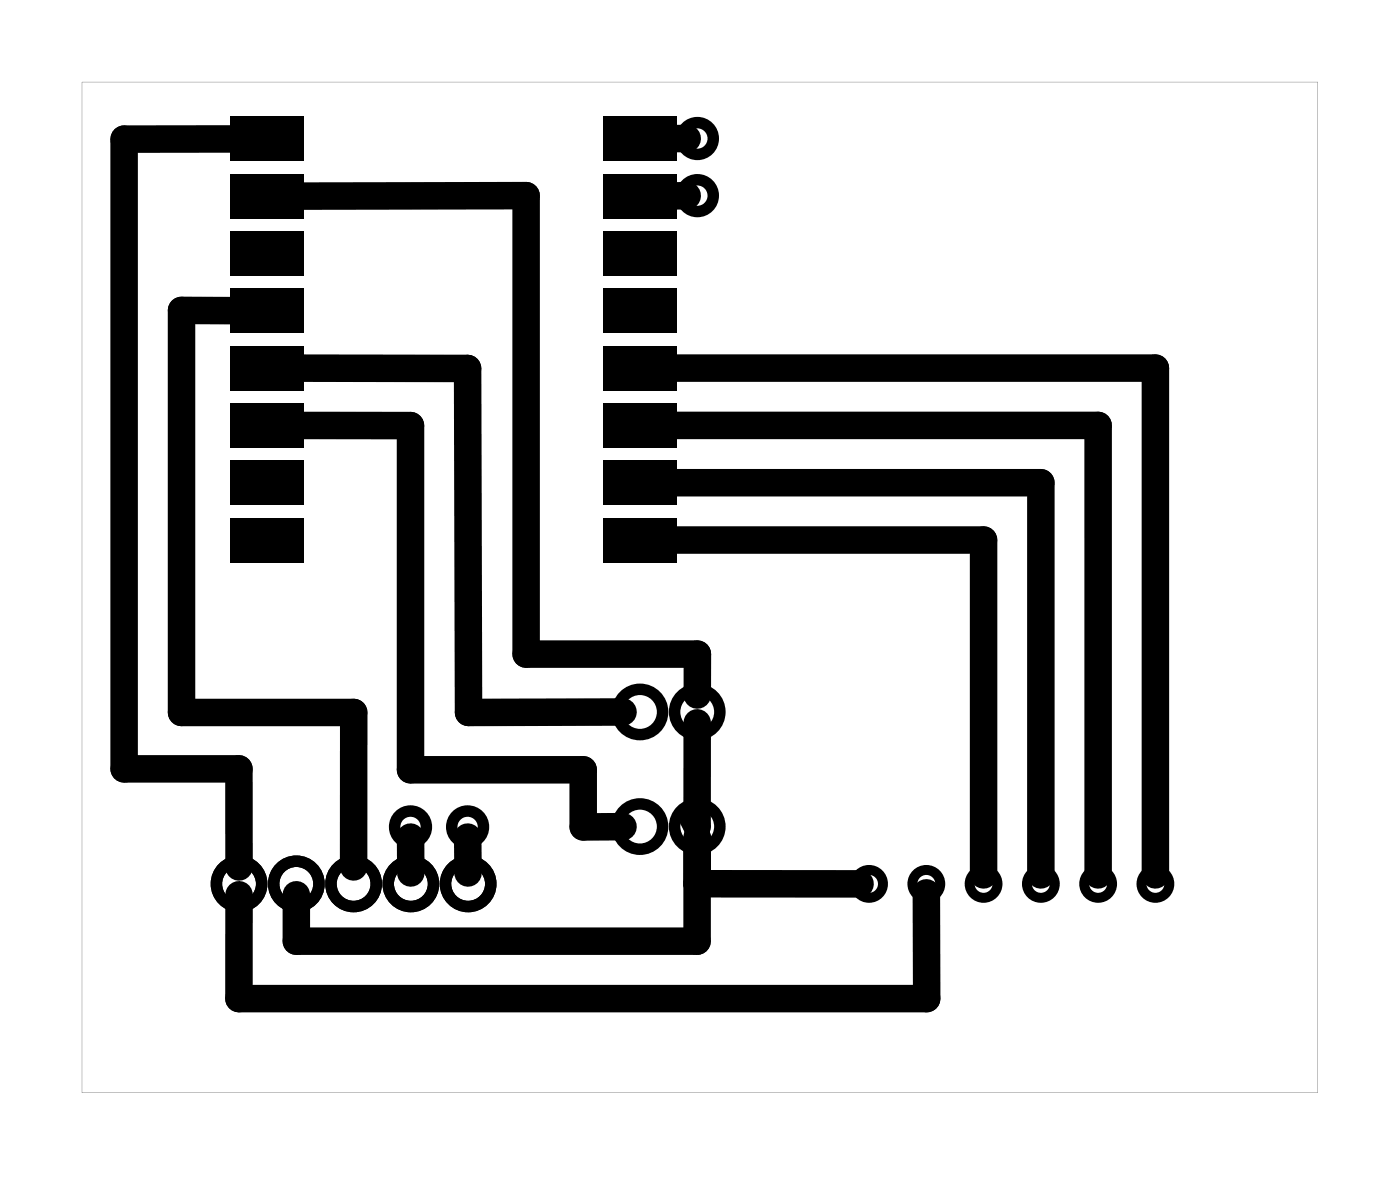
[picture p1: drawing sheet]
<svg xmlns="http://www.w3.org/2000/svg" width="62mm" height="52mm" viewBox="0 0 62 52" stroke-linecap="round" stroke-linejoin="round" font-family="sans-serif">
<g fill="#000">
<path d="M10.2 17.9h3.3v1.9h-3.3zM10.2 15.3h3.3v2h-3.3zM10.2 12.8h3.3v2h-3.3zM10.2 10.3h3.3v1.9h-3.3zM10.2 7.7h3.3v2h-3.3zM10.2 5.2h3.3v1.9h-3.3zM26.7 5.2h3.3v1.9h-3.3zM26.7 7.7h3.3v2h-3.3zM26.7 10.3h3.3v1.9h-3.3zM26.7 12.8h3.3v2h-3.3zM26.7 15.3h3.3v2h-3.3zM26.7 17.9h3.3v1.9h-3.3z"/>
<path d="M10.2 23h3.3v1.9h-3.3zM10.2 20.4h3.3v2h-3.3zM26.7 20.4h3.3v2h-3.3zM26.7 23h3.3v1.9h-3.3z"/>
<path d="M3.6 3.6h54.8v44.8h-54.8zM3.6 3.6v44.8h54.8v-44.8z"/>
</g>
<g fill="none" stroke="#000" stroke-width=".44">
<circle cx="38.5" cy="39.2" r=".62"/>
<circle cx="41.1" cy="39.2" r=".62"/>
<circle cx="43.6" cy="39.2" r=".62"/>
<circle cx="46.2" cy="39.2" r=".62"/>
<circle cx="48.7" cy="39.2" r=".62"/>
<circle cx="51.2" cy="39.2" r=".62"/>
</g>
<g fill="none" stroke="#000" stroke-width=".51">
<circle cx="30.9" cy="6.1" r=".7"/>
<circle cx="30.9" cy="8.7" r=".7"/>
<circle cx="10.6" cy="39.2" r="1"/>
<circle cx="13.1" cy="39.2" r="1"/>
<circle cx="15.7" cy="39.2" r="1"/>
<circle cx="18.2" cy="36.7" r=".7"/>
<circle cx="18.2" cy="39.2" r="1"/>
<circle cx="20.7" cy="36.7" r=".7"/>
<circle cx="20.8" cy="39.2" r="1"/>
<circle cx="28.4" cy="36.6" r="1"/>
<circle cx="28.4" cy="31.6" r="1"/>
<circle cx="30.9" cy="36.6" r="1"/>
<circle cx="30.9" cy="31.6" r="1"/>
</g>
<g fill="none" stroke="#000" stroke-width="1.2">
<path d="M10.3 6.2h-4.8v27.9h5.1v4.3M10.3 13.8h-2.2v17.8h7.6v6.8M13.3 8.7h10v20.3h7.6v1.8M13.3 18.9h4.9v15.2h7.7v2.6l1.7-.1M13.3 16.3h7.4l.1 15.3h6.8M28.4 6.1v.1M29.9 18.9h18.8v19.9M29.9 16.3h21.3v22.5M30.5 6.1h-2.1M30.5 8.7h-.6M18.2 37.1v1.6M20.7 37.1l.1 1.6"/>
<path d="M29.9 21.4h16.3v17.4M29.9 23.9h13.7v14.9M30.9 39.2h7.2M30.9 37.1v4.6h-17.8v-2M30.9 32v4.6l-.2-.4M41.1 39.6v4.7h-30.5v-4.6"/>
</g>
</svg>
